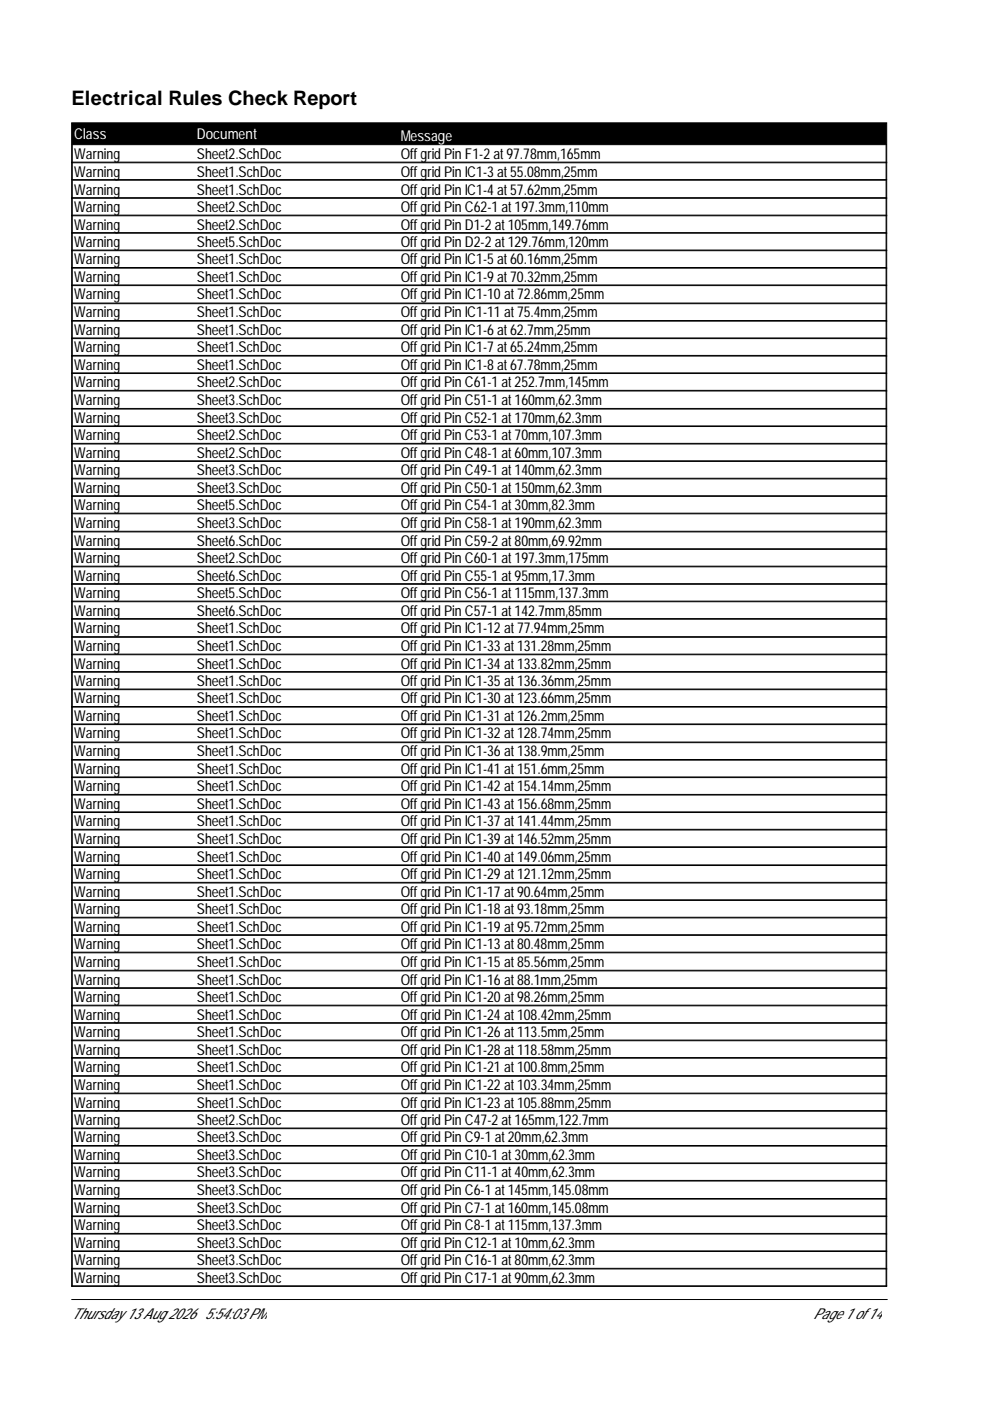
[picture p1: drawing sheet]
<svg xmlns="http://www.w3.org/2000/svg" width="210mm" height="297mm" viewBox="0 0 210 297" stroke-linecap="round" stroke-linejoin="round" font-family="sans-serif">
<defs><g id="words">
<text font-size="4.2" x="15.2" y="22.2">Electrical Rules Check Report</text>
<g font-size="3.2" fill="#fff">
<text x="15.7" y="29.5">Class</text>
<text x="41.7" y="29.5">Document</text>
<text x="85" y="29.8">Message</text>
</g>
<g font-size="3.2">
<text x="15.7" y="33.7">Warning</text>
<text x="41.7" y="33.7">Sheet2.SchDoc</text>
<text x="85" y="33.7">Offgrid Pin F1-2at97.78mm,165mm</text>
<text x="15.7" y="37.4">Warning</text>
<text x="15.7" y="41.3">Warning</text>
<text x="41.7" y="37.4">Sheet1.SchDoc</text>
<text x="41.7" y="41.3">Sheet1.SchDoc</text>
<text x="85" y="37.4">Offgrid Pin IC1-3at55.08mm,25mm</text>
<text x="85" y="41.3">Offgrid Pin IC1-4at57.62mm,25mm</text>
<text x="15.7" y="45">Warning</text>
<text x="41.7" y="45">Sheet2.SchDoc</text>
<text x="85" y="45">Offgrid Pin C62-1 at197.3mm,110mm</text>
<text x="15.7" y="48.7">Warning</text>
<text x="15.7" y="52.4">Warning</text>
<text x="41.7" y="48.7">Sheet2.SchDoc</text>
<text x="41.7" y="52.4">Sheet5.SchDoc</text>
<text x="85" y="48.7">Offgrid Pin D1-2at105mm,149.76mm</text>
<text x="85" y="52.4">Offgrid Pin D2-2at129.76mm,120mm</text>
<text x="15.7" y="56.1">Warning</text>
<text x="15.7" y="59.8">Warning</text>
<text x="41.7" y="56.1">Sheet1.SchDoc</text>
<text x="41.7" y="59.8">Sheet1.SchDoc</text>
<text x="85" y="56.1">Offgrid Pin IC1-5at60.16mm,25mm</text>
<text x="85" y="59.8">Offgrid Pin IC1-9at70.32mm,25mm</text>
<text x="15.7" y="63.5">Warning</text>
<text x="41.7" y="63.5">Sheet1.SchDoc</text>
<text x="85" y="63.5">Offgrid Pin IC1-10at72.86mm,25mm</text>
<text x="15.7" y="67.3">Warning</text>
<text x="15.7" y="71">Warning</text>
<text x="41.7" y="67.3">Sheet1.SchDoc</text>
<text x="41.7" y="71">Sheet1.SchDoc</text>
<text x="85" y="67.3">Offgrid Pin IC1-11 at75.4mm,25mm</text>
<text x="85" y="71">Offgrid Pin IC1-6at62.7mm,25mm</text>
<text x="15.7" y="74.7">Warning</text>
<text x="41.7" y="74.7">Sheet1.SchDoc</text>
<text x="85" y="74.7">Offgrid Pin IC1-7 at65.24mm,25mm</text>
<text x="15.7" y="78.4">Warning</text>
<text x="15.7" y="82.1">Warning</text>
<text x="41.7" y="78.4">Sheet1.SchDoc</text>
<text x="41.7" y="82.1">Sheet2.SchDoc</text>
<text x="85" y="78.4">Offgrid Pin IC1-8at67.78mm,25mm</text>
<text x="85" y="82.1">Offgrid Pin C61-1 at252.7mm,145mm</text>
<text x="15.7" y="85.8">Warning</text>
<text x="15.7" y="89.7">Warning</text>
<text x="41.7" y="85.8">Sheet3.SchDoc</text>
<text x="41.7" y="89.7">Sheet3.SchDoc</text>
<text x="85" y="85.8">Offgrid Pin C51-1 at160mm,62.3mm</text>
<text x="85" y="89.7">Offgrid Pin C52-1 at170mm,62.3mm</text>
<text x="15.7" y="93.4">Warning</text>
<text x="41.7" y="93.4">Sheet2.SchDoc</text>
<text x="85" y="93.4">Offgrid Pin C53-1 at70mm,107.3mm</text>
<text x="15.7" y="97.1">Warning</text>
<text x="15.7" y="100.8">Warning</text>
<text x="41.7" y="97.1">Sheet2.SchDoc</text>
<text x="41.7" y="100.8">Sheet3.SchDoc</text>
<text x="85" y="97.1">Offgrid Pin C48-1 at60mm,107.3mm</text>
<text x="85" y="100.8">Offgrid Pin C49-1 at140mm,62.3mm</text>
<text x="15.7" y="104.5">Warning</text>
<text x="41.7" y="104.5">Sheet3.SchDoc</text>
<text x="85" y="104.5">Offgrid Pin C50-1 at150mm,62.3mm</text>
<text x="15.7" y="108.2">Warning</text>
<text x="15.7" y="112">Warning</text>
<text x="41.7" y="108.2">Sheet5.SchDoc</text>
<text x="41.7" y="112">Sheet3.SchDoc</text>
<text x="85" y="108.2">Offgrid Pin C54-1 at30mm,82.3mm</text>
<text x="85" y="112">Offgrid Pin C58-1 at190mm,62.3mm</text>
<text x="15.7" y="115.7">Warning</text>
<text x="15.7" y="119.4">Warning</text>
<text x="41.7" y="115.7">Sheet6.SchDoc</text>
<text x="41.7" y="119.4">Sheet2.SchDoc</text>
<text x="85" y="115.7">Offgrid Pin C59-2at80mm,69.92mm</text>
<text x="85" y="119.4">Offgrid Pin C60-1 at197.3mm,175mm</text>
<text x="15.7" y="123.1">Warning</text>
<text x="41.7" y="123.1">Sheet6.SchDoc</text>
<text x="85" y="123.1">Offgrid Pin C55-1 at95mm,17.3mm</text>
<text x="15.7" y="126.8">Warning</text>
<text x="15.7" y="130.5">Warning</text>
<text x="41.7" y="126.8">Sheet5.SchDoc</text>
<text x="41.7" y="130.5">Sheet6.SchDoc</text>
<text x="85" y="126.8">Offgrid Pin C56-1 at115mm,137.3mm</text>
<text x="85" y="130.5">Offgrid Pin C57-1 at142.7mm,85mm</text>
<text x="15.7" y="134.2">Warning</text>
<text x="41.7" y="134.2">Sheet1.SchDoc</text>
<text x="85" y="134.2">Offgrid Pin IC1-12at77.94mm,25mm</text>
<text x="15.7" y="138">Warning</text>
<text x="15.7" y="141.7">Warning</text>
<text x="41.7" y="138">Sheet1.SchDoc</text>
<text x="41.7" y="141.7">Sheet1.SchDoc</text>
<text x="85" y="138">Offgrid Pin IC1-33at131.28mm,25mm</text>
<text x="85" y="141.7">Offgrid Pin IC1-34at133.82mm,25mm</text>
<text x="15.7" y="145.4">Warning</text>
<text x="15.7" y="149.1">Warning</text>
<text x="41.7" y="145.4">Sheet1.SchDoc</text>
<text x="41.7" y="149.1">Sheet1.SchDoc</text>
<text x="85" y="145.4">Offgrid Pin IC1-35at136.36mm,25mm</text>
<text x="85" y="149.1">Offgrid Pin IC1-30at123.66mm,25mm</text>
<text x="15.7" y="152.9">Warning</text>
<text x="41.7" y="152.9">Sheet1.SchDoc</text>
<text x="85" y="152.9">Offgrid Pin IC1-31 at126.2mm,25mm</text>
<text x="15.7" y="156.6">Warning</text>
<text x="15.7" y="160.4">Warning</text>
<text x="41.7" y="156.6">Sheet1.SchDoc</text>
<text x="41.7" y="160.4">Sheet1.SchDoc</text>
<text x="85" y="156.6">Offgrid Pin IC1-32at128.74mm,25mm</text>
<text x="85" y="160.4">Offgrid Pin IC1-36at138.9mm,25mm</text>
<text x="15.7" y="164.1">Warning</text>
<text x="15.7" y="167.8">Warning</text>
<text x="41.7" y="164.1">Sheet1.SchDoc</text>
<text x="41.7" y="167.8">Sheet1.SchDoc</text>
<text x="85" y="164.1">Offgrid Pin IC1-41 at151.6mm,25mm</text>
<text x="85" y="167.8">Offgrid Pin IC1-42at154.14mm,25mm</text>
<text x="15.7" y="171.5">Warning</text>
<text x="41.7" y="171.5">Sheet1.SchDoc</text>
<text x="85" y="171.5">Offgrid Pin IC1-43at156.68mm,25mm</text>
<text x="15.7" y="175.2">Warning</text>
<text x="15.7" y="178.9">Warning</text>
<text x="41.7" y="175.2">Sheet1.SchDoc</text>
<text x="41.7" y="178.9">Sheet1.SchDoc</text>
<text x="85" y="175.2">Offgrid Pin IC1-37 at141.44mm,25mm</text>
<text x="85" y="178.9">Offgrid Pin IC1-39at146.52mm,25mm</text>
<text x="15.7" y="182.7">Warning</text>
<text x="41.7" y="182.7">Sheet1.SchDoc</text>
<text x="85" y="182.7">Offgrid Pin IC1-40at149.06mm,25mm</text>
<text x="15.7" y="186.4">Warning</text>
<text x="15.7" y="190.1">Warning</text>
<text x="41.7" y="186.4">Sheet1.SchDoc</text>
<text x="41.7" y="190.1">Sheet1.SchDoc</text>
<text x="85" y="186.4">Offgrid Pin IC1-29at121.12mm,25mm</text>
<text x="85" y="190.1">Offgrid Pin IC1-17 at90.64mm,25mm</text>
<text x="15.7" y="193.8">Warning</text>
<text x="15.7" y="197.5">Warning</text>
<text x="41.7" y="193.8">Sheet1.SchDoc</text>
<text x="41.7" y="197.5">Sheet1.SchDoc</text>
<text x="85" y="193.8">Offgrid Pin IC1-18at93.18mm,25mm</text>
<text x="85" y="197.5">Offgrid Pin IC1-19at95.72mm,25mm</text>
<text x="15.7" y="201.2">Warning</text>
<text x="41.7" y="201.2">Sheet1.SchDoc</text>
<text x="85" y="201.2">Offgrid Pin IC1-13at80.48mm,25mm</text>
<text x="15.7" y="204.9">Warning</text>
<text x="15.7" y="208.8">Warning</text>
<text x="41.7" y="204.9">Sheet1.SchDoc</text>
<text x="41.7" y="208.8">Sheet1.SchDoc</text>
<text x="85" y="204.9">Offgrid Pin IC1-15at85.56mm,25mm</text>
<text x="85" y="208.8">Offgrid Pin IC1-16at88.1mm,25mm</text>
<text x="15.7" y="212.5">Warning</text>
<text x="41.7" y="212.5">Sheet1.SchDoc</text>
<text x="85" y="212.5">Offgrid Pin IC1-20at98.26mm,25mm</text>
<text x="15.7" y="216.2">Warning</text>
<text x="15.7" y="219.9">Warning</text>
<text x="41.7" y="216.2">Sheet1.SchDoc</text>
<text x="41.7" y="219.9">Sheet1.SchDoc</text>
<text x="85" y="216.2">Offgrid Pin IC1-24at108.42mm,25mm</text>
<text x="85" y="219.9">Offgrid Pin IC1-26at113.5mm,25mm</text>
<text x="15.7" y="223.6">Warning</text>
<text x="15.7" y="227.3">Warning</text>
<text x="41.7" y="223.6">Sheet1.SchDoc</text>
<text x="41.7" y="227.3">Sheet1.SchDoc</text>
<text x="85" y="223.6">Offgrid Pin IC1-28at118.58mm,25mm</text>
<text x="85" y="227.3">Offgrid Pin IC1-21 at100.8mm,25mm</text>
<text x="15.7" y="231.1">Warning</text>
<text x="41.7" y="231.1">Sheet1.SchDoc</text>
<text x="85" y="231.1">Offgrid Pin IC1-22at103.34mm,25mm</text>
<text x="15.7" y="234.8">Warning</text>
<text x="15.7" y="238.5">Warning</text>
<text x="41.7" y="234.8">Sheet1.SchDoc</text>
<text x="41.7" y="238.5">Sheet2.SchDoc</text>
<text x="85" y="234.8">Offgrid Pin IC1-23at105.88mm,25mm</text>
<text x="85" y="238.5">Offgrid Pin C47-2at165mm,122.7mm</text>
<text x="15.7" y="242.2">Warning</text>
<text x="15.7" y="245.9">Warning</text>
<text x="41.7" y="242.2">Sheet3.SchDoc</text>
<text x="41.7" y="245.9">Sheet3.SchDoc</text>
<text x="85" y="242.2">Offgrid Pin C9-1 at20mm,62.3mm</text>
<text x="85" y="245.9">Offgrid Pin C10-1 at30mm,62.3mm</text>
<text x="15.7" y="249.6">Warning</text>
<text x="41.7" y="249.6">Sheet3.SchDoc</text>
<text x="85" y="249.6">Offgrid Pin C11-1 at40mm,62.3mm</text>
<text x="15.7" y="253.3">Warning</text>
<text x="15.7" y="257.2">Warning</text>
<text x="41.7" y="253.3">Sheet3.SchDoc</text>
<text x="41.7" y="257.2">Sheet3.SchDoc</text>
<text x="85" y="253.3">Offgrid Pin C6-1 at145mm,145.08mm</text>
<text x="85" y="257.2">Offgrid Pin C7-1 at160mm,145.08mm</text>
<text x="15.7" y="260.9">Warning</text>
<text x="41.7" y="260.9">Sheet3.SchDoc</text>
<text x="85" y="260.9">Offgrid Pin C8-1 at115mm,137.3mm</text>
<text x="15.7" y="264.6">Warning</text>
<text x="15.7" y="268.3">Warning</text>
<text x="41.7" y="264.6">Sheet3.SchDoc</text>
<text x="41.7" y="268.3">Sheet3.SchDoc</text>
<text x="85" y="264.6">Offgrid Pin C12-1 at10mm,62.3mm</text>
<text x="85" y="268.3">Offgrid Pin C16-1 at80mm,62.3mm</text>
<text x="15.7" y="272">Warning</text>
<text x="41.7" y="272">Sheet3.SchDoc</text>
<text x="85" y="272">Offgrid Pin C17-1 at90mm,62.3mm</text>
<text x="15.2" y="279.7">Thursday 13Aug 2026 5:54:03PM</text>
<text x="172.4" y="279.7">Page 1 of14</text>
</g>
</g></defs>
<path d="M15.2 26h172.8v4.7h-172.8z" fill="#000" stroke="#000" stroke-width=".21"/>
<g fill="none" stroke="#000" stroke-width=".21">
<path d="M15.2 34.5h172.8M15.2 34.4h172.8M15.2 30.8v7.4h172.8v-7.4M15.2 38.3v26h172.8v-26M15.2 38.1h172.8M15.3 30.8v7.4M15.3 38.3v26M187.9 30.8v7.4M187.9 38.3v26M15.2 42h172.8M15.2 41.9h172.8M15.2 45.7h172.8"/>
<path d="M15.2 45.6h172.8M15.2 49.4h172.8M15.2 49.3h172.8M15.2 53.1h172.8M15.2 53h172.8M15.2 56.9h172.8M15.2 56.7h172.8M15.2 64.4h172.8v22.2h-172.8zM15.2 60.6h172.8M15.2 60.4h172.8M15.2 68.1h172.8M15.2 68h172.8"/>
<path d="M15.2 71.8h172.8M15.2 71.7h172.8M15.2 75.5h172.8M15.2 75.4h172.8M15.2 79.2h172.8M15.2 79.1h172.8M15.3 64.4v22.2M187.9 64.4v22.2M15.2 86.7h172.8v22.2h-172.8zM15.2 82.9h172.8M15.2 82.8h172.8M15.2 90.4h172.8"/>
<path d="M15.2 90.3h172.8M15.2 94.1h172.8M15.2 94h172.8M15.2 97.8h172.8M15.2 97.7h172.8M15.3 86.7v22.2M187.9 86.7v22.2M15.2 109.1v25.9h172.8v-25.9M15.2 101.5h172.8M15.2 101.4h172.8M15.2 105.2h172.8M15.2 105.1h172.8"/>
<path d="M15.2 108.8h172.8M15.2 112.8h172.8M15.2 112.6h172.8M15.2 116.5h172.8M15.2 116.3h172.8M15.3 109.1v25.9M187.9 109.1v25.9M15.2 135.1h172.8v22.2h-172.8zM15.2 120.2h172.8M15.2 120h172.8M15.2 123.9h172.8M15.2 123.7h172.8"/>
<path d="M15.2 127.6h172.8M15.2 127.5h172.8M15.2 131.3h172.8M15.2 131.2h172.8M15.2 138.8h172.8M15.2 138.7h172.8M15.3 135.1v22.2M187.9 135.1v22.2M15.2 157.5h172.8v22.2h-172.8zM15.2 142.5h172.8M15.2 142.4h172.8M15.2 146.2h172.8"/>
<path d="M15.2 146.1h172.8M15.2 149.9h172.8M15.2 149.8h172.8M15.2 153.6h172.8M15.2 153.5h172.8M15.3 157.5v22.2M187.9 157.5v22.2M15.2 179.8v25.9h172.8v-25.9M15.2 161.2h172.8M15.2 161h172.8M15.2 164.9h172.8M15.2 164.7h172.8"/>
<path d="M15.2 168.6h172.8M15.2 168.4h172.8M15.2 172.3h172.8M15.2 172.1h172.8M15.2 176h172.8M15.2 175.8h172.8M15.2 179.5h172.8M15.3 179.8v25.9M187.9 179.8v25.9M15.2 183.5h172.8M15.2 183.4h172.8M15.2 187.2h172.8"/>
<path d="M15.2 187.1h172.8M15.2 190.9h172.8M15.2 190.8h172.8M15.2 194.6h172.8M15.2 194.5h172.8M15.2 198.3h172.8M15.2 198.2h172.8M15.2 205.8h172.8v22.3h-172.8zM15.2 202h172.8M15.2 201.9h172.8M15.2 209.6h172.8M15.2 209.4h172.8"/>
<path d="M15.2 213.3h172.8M15.2 213.1h172.8M15.2 217h172.8M15.2 216.8h172.8M15.3 205.8v22.3M187.9 205.8v22.3M15.2 228.2h172.8v25.9h-172.8zM15.2 220.7h172.8M15.2 220.5h172.8M15.2 224.4h172.8M15.2 224.2h172.8M15.2 231.9h172.8"/>
<path d="M15.2 231.8h172.8M15.2 235.6h172.8M15.2 235.5h172.8M15.2 239.3h172.8M15.2 239.2h172.8M15.3 228.2v25.9M187.9 228.2v25.9M15.2 254.2h172.8v18.5h-172.8zM15.2 243h172.8M15.2 242.9h172.8M15.2 246.7h172.8M15.2 246.6h172.8"/>
<path d="M15.2 250.4h172.8M15.2 250.3h172.8M15.2 257.9h172.8M15.2 257.8h172.8M15.3 254.2v18.5M187.9 254.2v18.5M15.2 261.6h172.8M15.2 261.5h172.8M15.2 265.3h172.8M15.2 265.2h172.8M15.2 269h172.8M15.2 268.9h172.8"/>
<path d="M15.2 272.6h172.8M15.2 275.5h172.9"/>
</g>
<use href="#words"/>
</svg>
